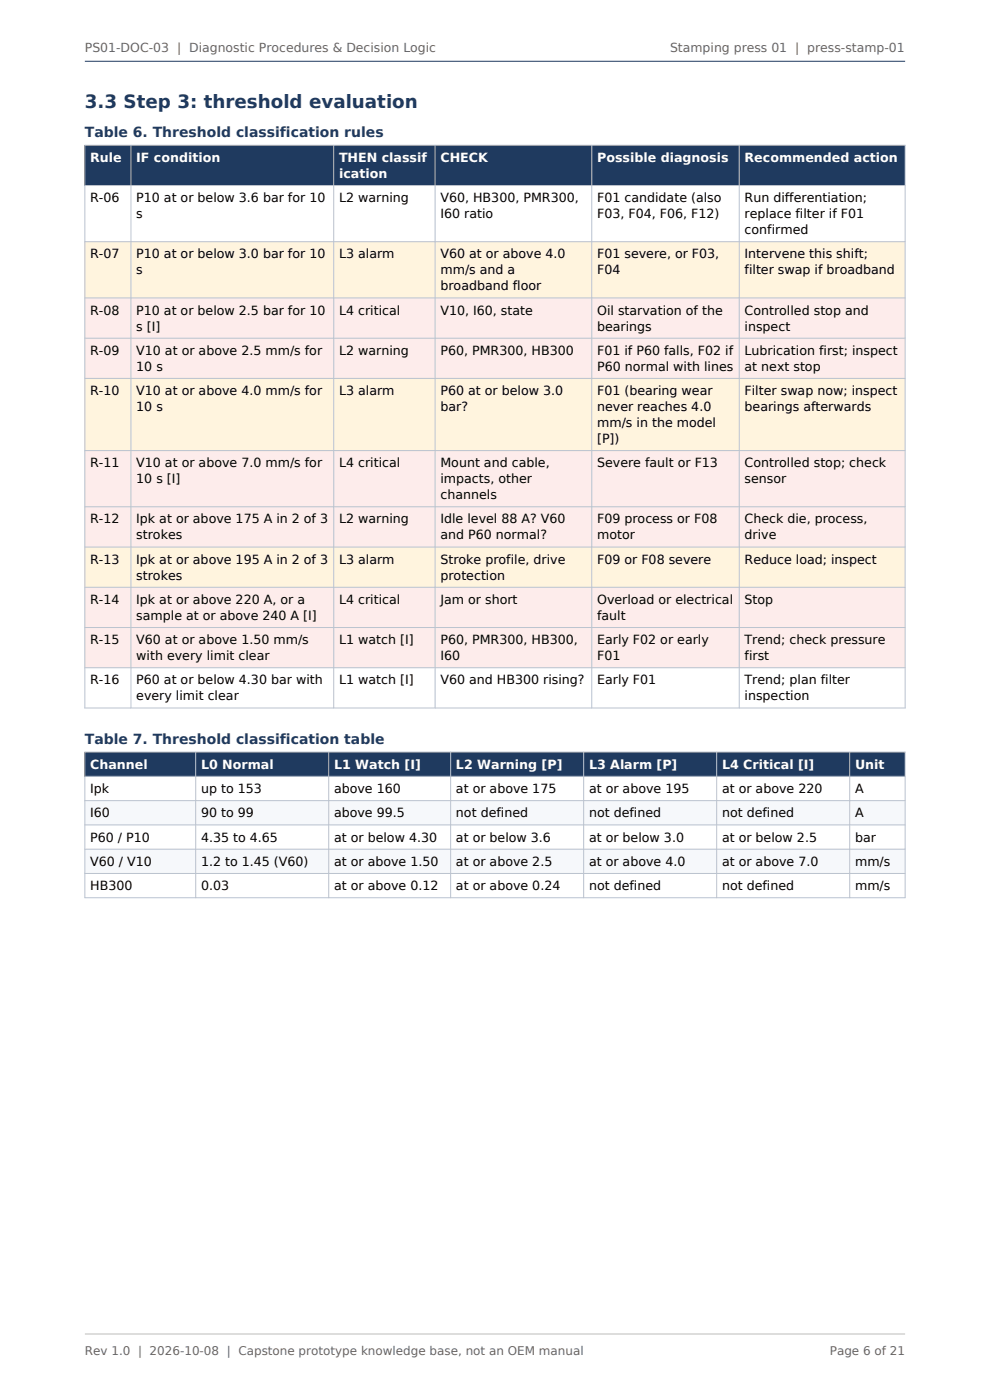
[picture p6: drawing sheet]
<svg xmlns="http://www.w3.org/2000/svg" width="210mm" height="297mm" viewBox="0 0 210 297" stroke-linecap="round" stroke-linejoin="round" font-family="sans-serif">
<defs><g id="words">
<text font-size="3.9" fill="#1f3a5f" x="18" y="22.9">3.3 Step 3: threshold evaluation</text>
<g font-size="3" fill="#1f3a5f">
<text x="18" y="29">Table 6. Threshold classification rules</text>
<text x="18" y="157.7">Table 7. Threshold classification table</text>
</g>
<g font-size="2.7" fill="#fff">
<text x="19.1" y="34.3">Rule</text>
<text x="28.9" y="34.3">IF condition</text>
<text x="71.9" y="34.3">THEN classif</text>
<text x="93.4" y="34.3">CHECK</text>
<text x="126.7" y="34.3">Possible diagnosis</text>
<text x="157.9" y="34.3">Recommended action</text>
<text x="71.9" y="37.7">ication</text>
<text x="19.1" y="163.1">Channel</text>
<text x="42.6" y="163.1">L0 Normal</text>
<text x="70.9" y="163.1">L1 Watch [I]</text>
<text x="96.7" y="163.1">L2 Warning [P]</text>
<text x="124.9" y="163.1">L3 Alarm [P]</text>
<text x="153.2" y="163.1">L4 Critical [I]</text>
<text x="181.4" y="163.1">Unit</text>
</g>
<g font-size="2.7">
<text x="19.1" y="42.9">R-06</text>
<text x="28.9" y="42.9">P10 at or below 3.6 bar for 10</text>
<text x="28.9" y="46.3">s</text>
<text x="71.9" y="42.9">L2 warning</text>
<text x="93.4" y="42.9">V60, HB300, PMR300,</text>
<text x="93.4" y="46.3">I60 ratio</text>
<text x="126.7" y="42.9">F01 candidate (also</text>
<text x="126.7" y="46.3">F03, F04, F06, F12)</text>
<text x="157.9" y="42.9">Run differentiation;</text>
<text x="157.9" y="46.3">replace filter if F01</text>
<text x="157.9" y="49.7">confirmed</text>
<text x="19.1" y="54.8">R-07</text>
<text x="28.9" y="54.8">P10 at or below 3.0 bar for 10</text>
<text x="28.9" y="58.2">s</text>
<text x="71.9" y="54.8">L3 alarm</text>
<text x="93.4" y="54.8">V60 at or above 4.0</text>
<text x="93.4" y="58.2">mm/s and a</text>
<text x="126.7" y="54.8">F01 severe, or F03,</text>
<text x="126.7" y="58.2">F04</text>
<text x="157.9" y="54.8">Intervene this shift;</text>
<text x="157.9" y="58.2">filter swap if broadband</text>
<text x="93.4" y="61.6">broadband floor</text>
<text x="19.1" y="66.7">R-08</text>
<text x="28.9" y="66.7">P10 at or below 2.5 bar for 10</text>
<text x="28.9" y="70.1">s [I]</text>
<text x="71.9" y="66.7">L4 critical</text>
<text x="93.4" y="66.7">V10, I60, state</text>
<text x="126.7" y="66.7">Oil starvation of the</text>
<text x="126.7" y="70.1">bearings</text>
<text x="157.9" y="66.7">Controlled stop and</text>
<text x="157.9" y="70.1">inspect</text>
<text x="19.1" y="75.3">R-09</text>
<text x="28.9" y="75.3">V10 at or above 2.5 mm/s for</text>
<text x="71.9" y="75.3">L2 warning</text>
<text x="93.4" y="75.3">P60, PMR300, HB300</text>
<text x="126.7" y="75.3">F01 if P60 falls, F02 if</text>
<text x="157.9" y="75.3">Lubrication first; inspect</text>
<text x="19.1" y="83.8">R-10</text>
<text x="28.9" y="78.7">10 s</text>
<text x="28.9" y="83.8">V10 at or above 4.0 mm/s for</text>
<text x="71.9" y="83.8">L3 alarm</text>
<text x="93.4" y="83.8">P60 at or below 3.0</text>
<text x="126.7" y="78.7">P60 normal with lines</text>
<text x="126.7" y="83.8">F01 (bearing wear</text>
<text x="157.9" y="78.7">at next stop</text>
<text x="157.9" y="83.8">Filter swap now; inspect</text>
<text x="28.9" y="87.2">10 s</text>
<text x="93.4" y="87.2">bar?</text>
<text x="126.7" y="87.2">never reaches 4.0</text>
<text x="157.9" y="87.2">bearings afterwards</text>
<text x="126.7" y="90.6">mm/s in the model</text>
<text x="126.7" y="94">[P])</text>
<text x="19.1" y="99.1">R-11</text>
<text x="28.9" y="99.1">V10 at or above 7.0 mm/s for</text>
<text x="71.9" y="99.1">L4 critical</text>
<text x="93.4" y="99.1">Mount and cable,</text>
<text x="126.7" y="99.1">Severe fault or F13</text>
<text x="157.9" y="99.1">Controlled stop; check</text>
<text x="28.9" y="102.5">10 s [I]</text>
<text x="93.4" y="102.5">impacts, other</text>
<text x="93.4" y="105.9">channels</text>
<text x="157.9" y="102.5">sensor</text>
<text x="19.1" y="111">R-12</text>
<text x="28.9" y="111">Ipk at or above 175 A in 2 of 3</text>
<text x="71.9" y="111">L2 warning</text>
<text x="93.4" y="111">Idle level 88 A? V60</text>
<text x="126.7" y="111">F09 process or F08</text>
<text x="157.9" y="111">Check die, process,</text>
<text x="19.1" y="119.6">R-13</text>
<text x="28.9" y="114.4">strokes</text>
<text x="28.9" y="119.6">Ipk at or above 195 A in 2 of 3</text>
<text x="71.9" y="119.6">L3 alarm</text>
<text x="93.4" y="114.4">and P60 normal?</text>
<text x="93.4" y="119.6">Stroke profile, drive</text>
<text x="126.7" y="114.4">motor</text>
<text x="126.7" y="119.6">F09 or F08 severe</text>
<text x="157.9" y="114.4">drive</text>
<text x="157.9" y="119.6">Reduce load; inspect</text>
<text x="28.9" y="123">strokes</text>
<text x="93.4" y="123">protection</text>
<text x="19.1" y="128.1">R-14</text>
<text x="28.9" y="128.1">Ipk at or above 220 A, or a</text>
<text x="28.9" y="131.5">sample at or above 240 A [I]</text>
<text x="71.9" y="128.1">L4 critical</text>
<text x="93.4" y="128.1">Jam or short</text>
<text x="126.7" y="128.1">Overload or electrical</text>
<text x="126.7" y="131.5">fault</text>
<text x="157.9" y="128.1">Stop</text>
<text x="19.1" y="136.7">R-15</text>
<text x="28.9" y="136.7">V60 at or above 1.50 mm/s</text>
<text x="71.9" y="136.7">L1 watch [I]</text>
<text x="93.4" y="136.7">P60, PMR300, HB300,</text>
<text x="126.7" y="136.7">Early F02 or early</text>
<text x="157.9" y="136.7">Trend; check pressure</text>
<text x="28.9" y="140">with every limit clear</text>
<text x="93.4" y="140">I60</text>
<text x="126.7" y="140">F01</text>
<text x="157.9" y="140">first</text>
<text x="19.1" y="145.2">R-16</text>
<text x="28.9" y="145.2">P60 at or below 4.30 bar with</text>
<text x="28.9" y="148.6">every limit clear</text>
<text x="71.9" y="145.2">L1 watch [I]</text>
<text x="93.4" y="145.2">V60 and HB300 rising?</text>
<text x="126.7" y="145.2">Early F01</text>
<text x="157.9" y="145.2">Trend; plan filter</text>
<text x="157.9" y="148.6">inspection</text>
<text x="19.1" y="168.2">Ipk</text>
<text x="19.1" y="173.4">I60</text>
<text x="42.6" y="168.2">up to 153</text>
<text x="42.6" y="173.4">90 to 99</text>
<text x="70.9" y="168.2">above 160</text>
<text x="70.9" y="173.4">above 99.5</text>
<text x="96.7" y="168.2">at or above 175</text>
<text x="96.7" y="173.4">not defined</text>
<text x="124.9" y="168.2">at or above 195</text>
<text x="124.9" y="173.4">not defined</text>
<text x="153.2" y="168.2">at or above 220</text>
<text x="153.2" y="173.4">not defined</text>
<text x="181.4" y="168.2">A</text>
<text x="181.4" y="173.4">A</text>
<text x="19.1" y="178.5">P60 / P10</text>
<text x="42.6" y="178.5">4.35 to 4.65</text>
<text x="70.9" y="178.5">at or below 4.30</text>
<text x="96.7" y="178.5">at or below 3.6</text>
<text x="124.9" y="178.5">at or below 3.0</text>
<text x="153.2" y="178.5">at or below 2.5</text>
<text x="181.4" y="178.5">bar</text>
<text x="19.1" y="183.7">V60 / V10</text>
<text x="42.6" y="183.7">1.2 to 1.45 (V60)</text>
<text x="70.9" y="183.7">at or above 1.50</text>
<text x="96.7" y="183.7">at or above 2.5</text>
<text x="124.9" y="183.7">at or above 4.0</text>
<text x="153.2" y="183.7">at or above 7.0</text>
<text x="181.4" y="183.7">mm/s</text>
<text x="19.1" y="188.8">HB300</text>
<text x="42.6" y="188.8">0.03</text>
<text x="70.9" y="188.8">at or above 0.12</text>
<text x="96.7" y="188.8">at or above 0.24</text>
<text x="124.9" y="188.8">not defined</text>
<text x="153.2" y="188.8">not defined</text>
<text x="181.4" y="188.8">mm/s</text>
</g>
<g font-size="2.6" fill="#666">
<text x="18" y="11">PS01-DOC-03 | Diagnostic Procedures &amp; Decision Logic</text>
<text x="142.1" y="11">Stamping press 01 | press-stamp-01</text>
</g>
<g font-size="2.5" fill="#666">
<text x="18" y="287.5">Rev 1.0 | 2026-10-08 | Capstone prototype knowledge base, not an OEM manual</text>
<text x="176" y="287.5">Page 6 of 21</text>
</g>
</g></defs>
<path d="M18 30.8h174v8.6h-174z" fill-rule="evenodd" fill="#1f3a5f"/>
<g fill="#f6f8fb">
<path d="M18 51.3h174v11.9h-174z" fill-rule="evenodd"/>
<path d="M18 71.7h174v8.6h-174z" fill-rule="evenodd"/>
<path d="M18 95.6h174v11.9h-174z" fill-rule="evenodd"/>
<path d="M18 116h174v8.6h-174z" fill-rule="evenodd"/>
<path d="M18 133.1h174v8.6h-174z" fill-rule="evenodd"/>
</g>
<path d="M18 51.3h174v11.9h-174z" fill-rule="evenodd" fill="#fff4de"/>
<g fill="#fdeceb">
<path d="M18 63.2h174v8.5h-174z" fill-rule="evenodd"/>
<path d="M18 71.7h174v8.6h-174z" fill-rule="evenodd"/>
</g>
<path d="M18 80.3h174v15.3h-174z" fill-rule="evenodd" fill="#fff4de"/>
<g fill="#fdeceb">
<path d="M18 95.6h174v11.9h-174z" fill-rule="evenodd"/>
<path d="M18 107.5h174v8.5h-174z" fill-rule="evenodd"/>
</g>
<path d="M18 116h174v8.6h-174z" fill-rule="evenodd" fill="#fff4de"/>
<g fill="#fdeceb">
<path d="M18 124.6h174v8.5h-174z" fill-rule="evenodd"/>
<path d="M18 133.1h174v8.6h-174z" fill-rule="evenodd"/>
</g>
<g fill="none" stroke="#b8c2d0" stroke-width=".21">
<path d="M18 30.8h174v119.4h-174zM18 39.4h174M27.8 30.8v119.4M70.8 30.8v119.4M92.3 30.8v119.4M125.5 30.8v119.4M156.8 30.8v119.4M18 51.3h174M18 63.2h174M18 71.7h174M18 80.3h174M18 95.6h174"/>
<path d="M18 107.5h174M18 116h174M18 124.6h174M18 133.1h174M18 141.7h174"/>
</g>
<path d="M18 159.5h174v5.2h-174z" fill-rule="evenodd" fill="#1f3a5f"/>
<g fill="#f6f8fb">
<path d="M18 169.8h174v5.2h-174z" fill-rule="evenodd"/>
<path d="M18 180.1h174v5.2h-174z" fill-rule="evenodd"/>
</g>
<path d="M18 159.5h174v31h-174zM41.5 159.5v31M69.7 159.5v31M95.6 159.5v31M123.8 159.5v31M152 159.5v31M180.2 159.5v31M18 164.7h174M18 169.8h174M18 175h174M18 180.1h174M18 185.3h174" fill="none" stroke="#b8c2d0" stroke-width=".21"/>
<path d="M18 13h174" fill="none" stroke="#1f3a5f" stroke-width=".21"/>
<path d="M18 283h174" fill="none" stroke="#bbb" stroke-width=".21"/>
<use href="#words"/>
</svg>
